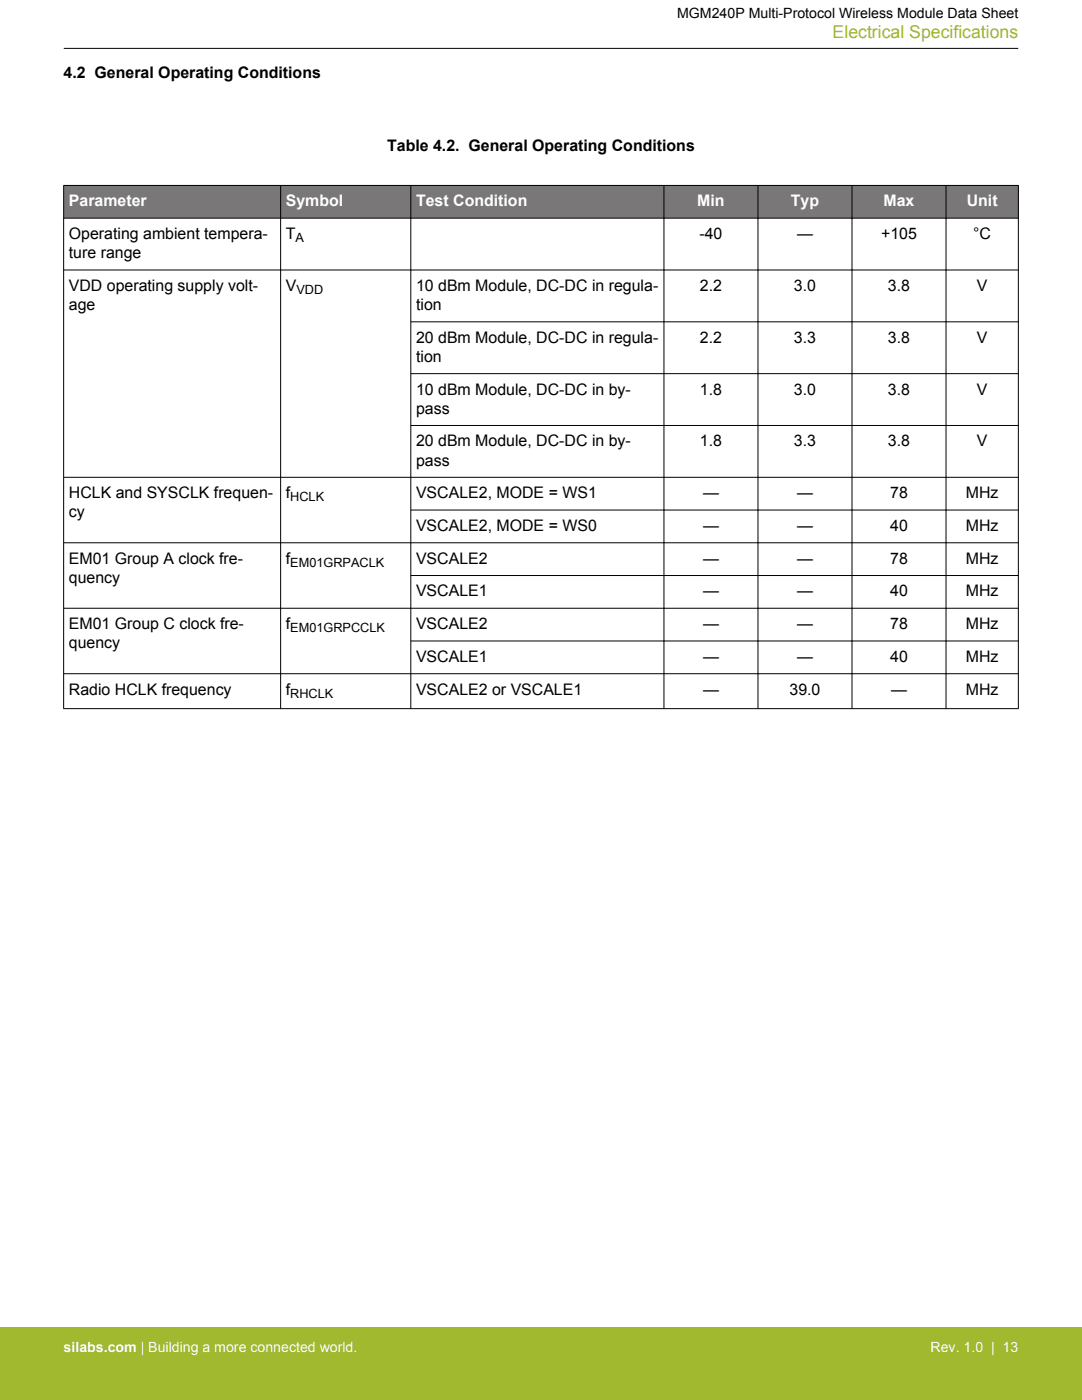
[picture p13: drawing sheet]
<svg xmlns="http://www.w3.org/2000/svg" width="216mm" height="279mm" viewBox="0 0 216 279" stroke-linecap="round" stroke-linejoin="round" font-family="sans-serif">
<defs><g id="words">
<text font-size="3.5" fill="#a1b92e" x="166.1" y="7.5">Electrical Specifications</text>
<g font-size="3.2">
<text x="12.7" y="15.5">4.2 General Operating Conditions</text>
<text x="77.3" y="30.2">Table 4.2. General Operating Conditions</text>
<text x="13.7" y="47.7">Operating ambient tempera-</text>
<text x="57" y="47.7">T</text>
<text x="139.6" y="47.7">-40</text>
<text x="159" y="47.7">—</text>
<text x="175.8" y="47.7">+105</text>
<text x="194.2" y="47.7">°C</text>
<text x="13.7" y="51.5">ture range</text>
<text x="13.7" y="58.1">VDD operating supply volt-</text>
<text x="57" y="58.1">V</text>
<text x="83" y="58.1">10 dBm Module, DC-DC in regula-</text>
<text x="139.7" y="58.1">2.2</text>
<text x="158.4" y="58.1">3.0</text>
<text x="177.2" y="58.1">3.8</text>
<text x="194.9" y="58.1">V</text>
<text x="13.7" y="61.9">age</text>
<text x="83" y="61.9">tion</text>
<text x="83" y="68.4">20 dBm Module, DC-DC in regula-</text>
<text x="139.7" y="68.4">2.2</text>
<text x="158.4" y="68.4">3.3</text>
<text x="177.2" y="68.4">3.8</text>
<text x="194.9" y="68.4">V</text>
<text x="83" y="72.2">tion</text>
<text x="83" y="78.8">10 dBm Module, DC-DC in by-</text>
<text x="83" y="82.6">pass</text>
<text x="139.7" y="78.8">1.8</text>
<text x="158.4" y="78.8">3.0</text>
<text x="177.2" y="78.8">3.8</text>
<text x="194.9" y="78.8">V</text>
<text x="83" y="89.1">20 dBm Module, DC-DC in by-</text>
<text x="139.7" y="89.1">1.8</text>
<text x="158.4" y="89.1">3.3</text>
<text x="177.2" y="89.1">3.8</text>
<text x="194.9" y="89.1">V</text>
<text x="83" y="92.9">pass</text>
<text x="13.7" y="99.4">HCLK and SYSCLK frequen-</text>
<text x="57" y="99.4">f</text>
<text x="83" y="99.4">VSCALE2, MODE = WS1</text>
<text x="140.3" y="99.4">—</text>
<text x="159" y="99.4">—</text>
<text x="177.6" y="99.4">78</text>
<text x="192.7" y="99.4">MHz</text>
<text x="13.7" y="103.2">cy</text>
<text x="83" y="106">VSCALE2, MODE = WS0</text>
<text x="140.3" y="106">—</text>
<text x="159" y="106">—</text>
<text x="177.6" y="106">40</text>
<text x="192.7" y="106">MHz</text>
<text x="13.7" y="112.5">EM01 Group A clock fre-</text>
<text x="57" y="112.5">f</text>
<text x="83" y="112.5">VSCALE2</text>
<text x="140.3" y="112.5">—</text>
<text x="159" y="112.5">—</text>
<text x="177.6" y="112.5">78</text>
<text x="192.7" y="112.5">MHz</text>
<text x="13.7" y="116.3">quency</text>
<text x="83" y="119">VSCALE1</text>
<text x="140.3" y="119">—</text>
<text x="159" y="119">—</text>
<text x="177.6" y="119">40</text>
<text x="192.7" y="119">MHz</text>
<text x="13.7" y="125.6">EM01 Group C clock fre-</text>
<text x="57" y="125.6">f</text>
<text x="83" y="125.6">VSCALE2</text>
<text x="140.3" y="125.6">—</text>
<text x="159" y="125.6">—</text>
<text x="177.6" y="125.6">78</text>
<text x="192.7" y="125.6">MHz</text>
<text x="13.7" y="129.4">quency</text>
<text x="83" y="132.1">VSCALE1</text>
<text x="140.3" y="132.1">—</text>
<text x="159" y="132.1">—</text>
<text x="177.6" y="132.1">40</text>
<text x="192.7" y="132.1">MHz</text>
<text x="13.7" y="138.6">Radio HCLK frequency</text>
<text x="57" y="138.6">f</text>
<text x="83" y="138.6">VSCALE2 or VSCALE1</text>
<text x="140.3" y="138.6">—</text>
<text x="157.5" y="138.6">39.0</text>
<text x="177.8" y="138.6">—</text>
<text x="192.7" y="138.6">MHz</text>
</g>
<g font-size="3.2" fill="#fff">
<text x="13.7" y="41.2">Parameter</text>
<text x="57" y="41.2">Symbol</text>
<text x="83" y="41.2">Test Condition</text>
<text x="139.1" y="41.2">Min</text>
<text x="157.8" y="41.2">Typ</text>
<text x="176.3" y="41.2">Max</text>
<text x="192.9" y="41.2">Unit</text>
</g>
<text font-size="2.8" x="135.1" y="3.5">MGM240P Multi-Protocol Wireless Module Data Sheet</text>
<g font-size="2.8" fill="#fff">
<text x="12.7" y="269.9">silabs.com | Building a more connected world.</text>
<text x="185.7" y="269.9">Rev. 1.0 | 13</text>
</g>
<g font-size="2.5">
<text x="59" y="48.4">A</text>
<text x="59.2" y="58.7">VDD</text>
<text x="57.9" y="100.1">HCLK</text>
<text x="57.9" y="113.1">EM01GRPACLK</text>
<text x="57.9" y="126.2">EM01GRPCCLK</text>
<text x="57.9" y="139.3">RHCLK</text>
</g>
</g></defs>
<g fill="#797777">
<path d="M12.7 37h190.5v6.5h-190.5z" fill-rule="evenodd"/>
<path d="M12.7 37h190.5v6.5h-190.5z" fill-rule="evenodd"/>
</g>
<g fill="none" stroke="#000" stroke-width=".2">
<path d="M12.7 9.7h190.5M12.7 37h190.5M12.7 37v104.5M56 37v104.5M82 37v104.5M132.5 37v104.5M151.2 37v104.5M170 37v104.5M188.8 37v104.5M203.2 37v104.5M12.7 43.5h190.5M12.7 53.9h190.5"/>
<path d="M81.9 64.2h121.3M81.9 74.6h121.3M81.9 84.9h121.3M203.2 95.3h-190.5M12.7 108.3h190.5M81.9 101.8h121.3M81.9 114.9h121.3M81.9 127.9h121.3M203.2 121.4h-190.5M203.2 134.5h-190.5M12.7 141.4h190.5"/>
</g>
<path d="M0 264.9h215.9v14.5h-215.9z" fill="#a1b92e"/>
<use href="#words"/>
</svg>
